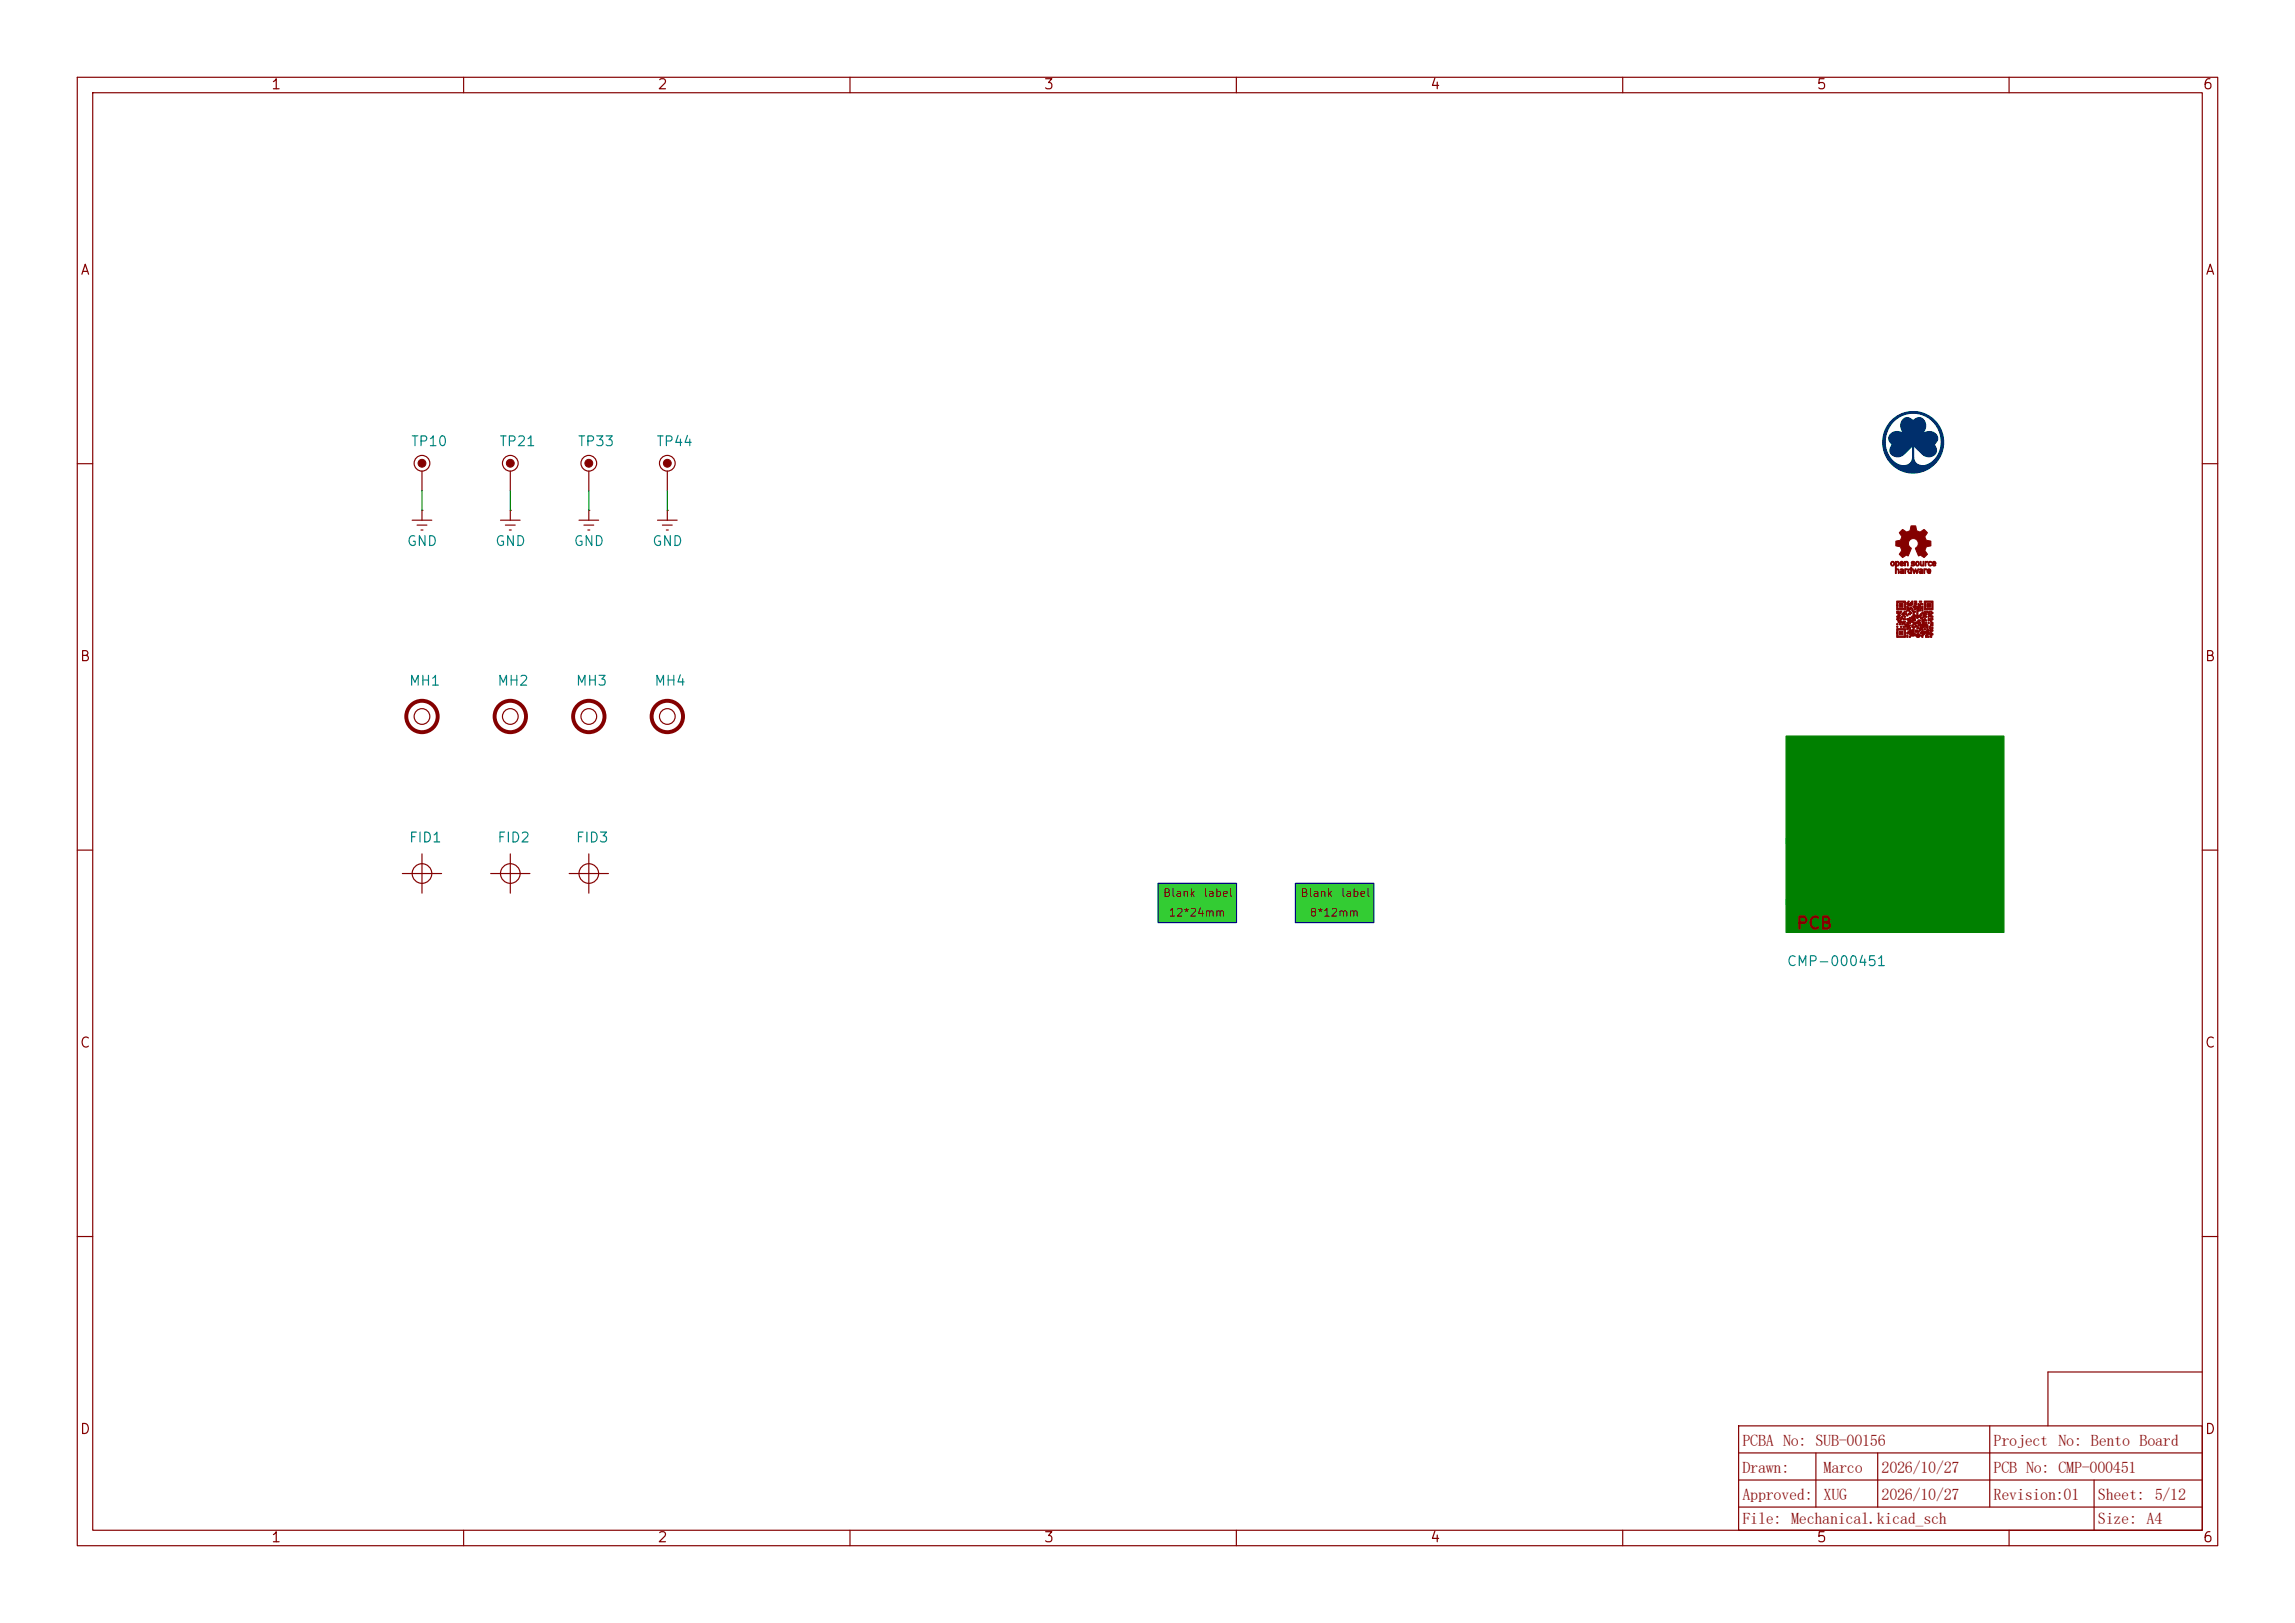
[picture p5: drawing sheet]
<svg xmlns="http://www.w3.org/2000/svg" width="297mm" height="210mm" viewBox="0 0 297 210" stroke-linecap="round" stroke-linejoin="round" font-family="sans-serif">
<defs><g id="words">
<g font-size="2.1" fill="#840000">
<text x="225.5" y="190.5">Drawn:</text>
<text x="225.5" y="187">PCBA No: SUB-00156</text>
<text x="236" y="190.5">Marco</text>
<text x="243.5" y="190.5">2026/10/27</text>
<text x="258" y="187">Project No: Bento Board</text>
<text x="258" y="190.6">PCB No: CMP-000451</text>
<text x="225.5" y="194">Approved:</text>
<text x="225.5" y="197.2">File: Mechanical.kicad_sch</text>
<text x="236" y="194">XUG</text>
<text x="243.5" y="194">2026/10/27</text>
<text x="258" y="194.1">Revision:01</text>
<text x="271.5" y="194">Sheet: 5/12</text>
<text x="271.5" y="197.1">Size: A4</text>
</g>
<text font-size="1.5" fill="#840000" x="232.4" y="120.6">PCB</text>
<g font-size="1.3" fill="#840000">
<text x="35" y="11.9">1</text>
<text x="85" y="11.9">2</text>
<text x="135" y="11.9">3</text>
<text x="185" y="11.9">4</text>
<text x="235" y="11.9">5</text>
<text x="285" y="11.9">6</text>
<text x="10.3" y="35.9">A</text>
<text x="285.3" y="35.9">A</text>
<text x="10.3" y="85.9">B</text>
<text x="285.3" y="85.9">B</text>
<text x="10.3" y="135.9">C</text>
<text x="285.3" y="135.9">C</text>
<text x="10.3" y="185.9">D</text>
<text x="285.3" y="185.9">D</text>
<text x="35" y="199.9">1</text>
<text x="85" y="199.9">2</text>
<text x="135" y="199.9">3</text>
<text x="185" y="199.9">4</text>
<text x="235" y="199.9">5</text>
<text x="285" y="199.9">6</text>
</g>
<g font-size="1.3" fill="#008484">
<text x="53.1" y="58.1">TP10</text>
<text x="64.5" y="58.1">TP21</text>
<text x="74.7" y="58.1">TP33</text>
<text x="84.8" y="58.1">TP44</text>
<text x="52.6" y="71">GND</text>
<text x="64" y="71">GND</text>
<text x="74.2" y="71">GND</text>
<text x="84.3" y="71">GND</text>
<text x="52.8" y="89">MH1</text>
<text x="64.3" y="89">MH2</text>
<text x="74.4" y="89">MH3</text>
<text x="84.6" y="89">MH4</text>
<text x="52.8" y="109.3">FID1</text>
<text x="64.3" y="109.3">FID2</text>
<text x="74.4" y="109.3">FID3</text>
<text x="231.1" y="125.3">CMP-000451</text>
</g>
<g font-size="1" fill="#840000">
<text x="150.4" y="116.3">Blank</text>
<text x="151.1" y="118.8">12*24mm</text>
<text x="155.7" y="116.3">label</text>
<text x="168.2" y="116.3">Blank</text>
<text x="169.4" y="118.8">8*12mm</text>
<text x="173.5" y="116.3">label</text>
</g>
</g></defs>
<path d="M0 0h297v210h-297z" fill="#fff" stroke="#fff" stroke-width=".13"/>
<g fill="none" stroke="#840000" stroke-width=".15">
<path d="M10 10h277v190h-277zM12 12h273v186h-273zM60 10v2M110 10v2M160 10v2M210 10v2M260 10v2M10 60h2M285 60h2M10 110h2M52.1 113h5M54.6 110.5v5.1"/>
<path d="M63.5 113h5.1M66 110.5v5.1M73.7 113h5M76.2 110.5v5.1M285 110h2M10 160h2M285 177.5h-20v7M285 160h2M60 198v2M110 198v2M160 198v2M210 198v2"/>
<path d="M225 184.5h60v13.5h-60zM225 195h60M225 191.5h60M225 188h60M235 188v7M243 188v7M257.5 184.5v10.5M260 198v2M271 191.5v6.5"/>
<circle cx="54.6" cy="92.7" r="1.02"/>
<circle cx="66" cy="92.7" r="1.02"/>
<circle cx="76.2" cy="92.7" r="1.02"/>
<circle cx="86.4" cy="92.7" r="1.02"/>
<circle cx="54.6" cy="113" r="1.27"/>
<circle cx="66" cy="113" r="1.27"/>
<circle cx="76.2" cy="113" r="1.27"/>
</g>
<g fill="none" stroke="#840000" stroke-width=".51">
<circle cx="54.6" cy="92.7" r="2.03"/>
<circle cx="66" cy="92.7" r="2.03"/>
<circle cx="76.2" cy="92.7" r="2.03"/>
<circle cx="86.4" cy="92.7" r="2.03"/>
</g>
<path d="M149.9 114.3h10.1v5.1h-10.1z" fill="#3c3"/>
<path d="M149.9 114.3h10.1v5.1h-10.1z" fill="none" stroke="#000080" stroke-width=".15"/>
<path d="M167.6 114.3h10.2v5.1h-10.2z" fill="#3c3"/>
<path d="M167.6 114.3h10.2v5.1h-10.2z" fill="none" stroke="#000080" stroke-width=".15"/>
<g fill="#840000" stroke="#840000" stroke-width=".13">
<path d="M245.5 80.7h.1v.2h-.1z"/>
<path d="M245.5 81h.1v.2h-.1z"/>
<path d="M245.9 79.1h.2v.1h-.2z"/>
<path d="M245.9 81h.2v.2h-.2z"/>
<path d="M245.8 78.1h.5v.5h-.5z"/>
<path d="M245.8 81.7h.5v.5h-.5z"/>
<path d="M246.3 79.2h.1v.2h.4v.2h-.4v.1h-.1v-.1h-.2v-.2h.2z"/>
<path d="M245.5 77.8h1.1v1.1h-1.1v-.6h.1v.4h.8v-.8h-.8v.4h-.1z"/>
<path d="M246.4 79.7h.2v.2h-.2z"/>
<path d="M246.3 80h.3v.2h-.3z"/>
<path d="M245.5 81.3h1.1v1.2h-1.1v-.6h.1v.4h.8v-.8h-.8v.4h-.1z"/>
<path d="M246.4 79.1h.4v.1h-.4z"/>
<path d="M246.8 79.6h.1v.1h-.1z"/>
<path d="M246.8 82.2h.1v.3h-.1z"/>
<path d="M246.9 77.8h.2v.1h-.2z"/>
<path d="M247.1 79.1h.1v.1h.2v.2h-.2v.2h-.3v-.2h.2z"/>
<path d="M247.1 82.3h.1v.2h-.1z"/>
<path d="M246.8 77.9h.1v.2h.3v-.2h.2v-.1h.2v.5h-.2v.1h-.5v-.1h-.1z"/>
<path d="M247.9 81.5h.3v.2h.2v.1h-.5z"/>
<path d="M245.5 79.1h.3v.1h.1v.2h-.1v.2h.1v.1h-.1v.2h.3v-.2h.2v.3h-.2v.2h-.2v-.2h-.3v.2h.3v.2h-.1v.1h.1v-.1h.2v.1h.2v-.1h.3v.1h-.2v.2h.2v.2h.2v-.4h.1v-.3h.3v.2h.2v-.4h-.2v.2h-.4v-.2h.3v-.1h.3v-.2h.2v-.6h-.2v-.4h-.2v.2h-.1v-.2h-.2v.2h.2v.2h-.3v-.7h.1v.2h.2v.1h.1v-.1h.2v.1h.2v.4h.3v.1h-.2v.4h.2v.1h.2v-1h.1v.2h.2v-.2h-.2v-.1h-.1v.1h-.2v.2h-.2v-.3h-.1v-.1l.3 .1v-.2l-.3 .1v-.1h.1v-.3h.2v-.2h-.2v-.1h.4v.5h-.2v.1h.5v-.1h-.2v-.2h.2v.2h.1v.3h.2v-.2h.2v.7h-.2v-.4h-.2v.4h-.3v.6h.2v-.1h.1v-.2h.2v-.2h.3v-.1h.5v.1h.2v-.1h.3v.1h.2v.2h-.2v-.2h-.3v.2h.3v.3h.2v.2h-.4v-.2h-.1v.2h-.2v-.2h.2v-.1h-.2v-.4h-.2v.4h-.1v.1h.1v.2h-.4v-.5h-.2v.3h-.2v.2h.4v.3h.1v-.2h.2v.2h.1v.2h-.1v-.2h-.2v.3h.3v.4h.2v.6h.3v-.2h-.1v-.3h.1v.2h.4v.1h-.2v.2h.2v.2h-.2v.3h.2v.2h-.2v-.2h-.2v.2h.2v.3h-.2v-.3h-.5v.1h.4v.2h-.5v-.3h.1v-.2h-.3v.2h-.1v-.2h-.4v-.1l.5 .1v-.2l-.5 .1 .2-.2 1.1 .1v-.1h-1.1v-.3h.2v.3h.4v-.5h-.4v.2h-.2v-.1h-.2v-.3h.2v-.1h.5v.1h.1v-.1h-.1v-.2h-.2v.2h-.3v-.2h.2v-.2h-.2v-.5h-.2v-.1h-.3v.1h-.1v-.1h-.4v.1h.2v.4h-.3v.1h-.4v-.1h-.1v.1h.1v.2h-.3v.2h.3v.1h-.1v.2h.1v.3h.4v-.3h-.2v-.3h.2v.1h.3v.2h-.2v.8h.2v.2h.2v.1h.1v-.1h-.1v-.2h.3v.2h.5v.3h-.2v-.2h-.3v.2h-.3v-.2h-.2v-.1h-.2v.1h-.5v-.1h-.1v-.2h-.3v-.2h.4v.2h.2v-.2h-.2v-.1h-.1v.1h-.2v-.1h.2v-.4h-.2v.2h-.1v-.5h-.2v.2h-.3v-.2h.3v-.1h-.2v-.2h-.1v.2h-.2v-.4h-.2v.4h-.1v-.4h-.2v-.3h-.1v-.2h.1v-.1h-.1v-.2h.1v-.3h-.1z"/>
<path d="M248.1 80.4h.1v-.2h.3v.2h-.1v.1h.1v.5h-.3v-.3h-.1v-.1l.3 .1v-.2l-.3 .1z"/>
<path d="M247.6 80.5h.3v.4h.2v.1h.1v.2h.2v.1h.1v.4h-.1v-.4h-.3v-.3h-.2v-.1h-.3z"/>
<path d="M248.4 77.8h.3v.1h-.3z"/>
<path d="M248.5 78.1h.4v.2h-.4z"/>
<path d="M249 81.3h.2v.2h-.2z"/>
<path d="M249.5 80.5h.2v.2h-.2z"/>
<path d="M249.3 78.1h.5v.5h-.5z"/>
<path d="M249 77.8h1.2v1.1h-1.2v-.6h.2v.4h.8v-.8h-.8v.4h-.2z"/>
<path d="M249.5 80h.7v.2h-.2v.3h.2v.5h-.4v-.3h.2v-.2h-.2v-.3h-.1v.2h-.2z"/>
<path d="M244.8 72.7a.28 .28 0 0 1 .3 .1 .28 .28 0 0 1 0 .3 .28 .28 0 0 1-.4 0v-.2h.1a.16 .16 0 0 0 .2 .2 .16 .16 0 0 0 0-.3 .14 .14 0 0 0-.1 0 .14 .14 0 0 0-.1 .1h-.1z"/>
<path d="M245.3 72.6l.1 .1a.27 .27 0 0 1 .4 .2 .27 .27 0 0 1-.4 .3v.5a.24 .24 0 0 1 .3 0 .24 .24 0 0 1 .1 .3v.2h-.1v-.3a.16 .16 0 0 0-.2-.2 .16 .16 0 0 0-.1 .3v.2h-.1v-1.3h.1a.15 .15 0 0 0 .2 .2 .15 .15 0 0 0 0-.3 .14 .14 0 0 0-.2 0 .14 .14 0 0 0 0 .1h-.1z"/>
<path d="M245.9 73.7a.27 .27 0 0 1 .4-.1 .27 .27 0 0 1 0 .4v.2h-.3l-.1-.2 .3 .1v-.1h-.3v-.1h.3v-.2h-.2z"/>
<path d="M246 72.7a.26 .26 0 0 1 .3 0 .26 .26 0 0 1 .1 .3h-.4l.1 .1h.2a.25 .25 0 0 1-.3 .1 .25 .25 0 0 1-.1-.3h.3a.13 .13 0 0 0-.1-.2 .13 .13 0 0 0-.1 .2h-.1z"/>
<path d="M246.5 72.6l.1 .1a.24 .24 0 0 1 .3 0 .24 .24 0 0 1 .1 .3v.2h-.2v-.4h-.1h-.1v.4h-.1z"/>
<path d="M246.5 73.6h.4l-.3 .2v.4h-.1z"/>
<path d="M247 73.7h.3v-.3h.1v.8h-.3a.14 .14 0 0 1-.2-.1 .14 .14 0 0 1 .1-.2v.1a.14 .14 0 0 0 .2 0 .14 .14 0 0 0 0-.2 .14 .14 0 0 0-.2 0v.1h-.1z"/>
<path d="M247.4 72.7l.2-.1 .2 .1-.1 .1h-.2v.1a.22 .22 0 0 1 .3 .1 .22 .22 0 0 1-.2 .3 .22 .22 0 0 1-.3-.2h.1a.14 .14 0 0 0 .2 .1 .14 .14 0 0 0 .1-.2l-.3-.1z"/>
<path d="M247.5 73.6h.1l.1 .4 .2-.4 .2 .4a.29 .29 0 0 1 .2-.4l-.2 .6h-.1l-.1-.4-.1 .4h-.1z"/>
<path d="M248 72.7a.27 .27 0 0 1 .3 .1 .27 .27 0 0 1 0 .3 .27 .27 0 0 1-.4 0v-.1h.1v.1a.15 .15 0 0 0 .2 0 .15 .15 0 0 0 0-.3 .15 .15 0 0 0-.2 .1v.1h-.1z"/>
<path d="M248.4 73.7a.28 .28 0 0 1 .4-.1 .28 .28 0 0 1 0 .4v.2h-.1a.21 .21 0 0 1-.2 0 .21 .21 0 0 1-.1-.2h.1a.13 .13 0 0 0 .1 .1 .13 .13 0 0 0 .1-.1h-.3v-.1h.3v-.2h-.2z"/>
<path d="M248.5 72.6h.1v.5h.1h.2v-.5h.1v.6h-.1a.24 .24 0 0 1-.4 0 .24 .24 0 0 1 0-.3z"/>
<path d="M246 68.8l.3-.3a.56 .56 0 0 0 .7 .3 .56 .56 0 0 0 .3-.7v-.1a.44 .44 0 0 1 .7 .2 .54 .54 0 0 0 .3 .6 .54 .54 0 0 0 .7-.3 .44 .44 0 0 1 .4 .5l-.1 .2a.47 .47 0 0 0-.1 .5 .47 .47 0 0 0 .4 .3h.3v.6l-.2 .1a.52 .52 0 0 0-.5 .3 .52 .52 0 0 0 .1 .6l.1 .1-.4 .4-.2-.1a.33 .33 0 0 0-.5-.1l-.4-1a.66 .66 0 0 0 .2-1 .66 .66 0 0 0-1 0 .66 .66 0 0 0 .3 1l-.5 1a.4 .4 0 0 0-.6 .2h-.1l-.4-.4a.59 .59 0 0 0 .2-.7 .59 .59 0 0 0-.7-.4v-.6h.3a.49 .49 0 0 0 .5-.6l-.3-.5z"/>
<path d="M249 73.6h.3v.1a.21 .21 0 0 0-.2 .1 .21 .21 0 0 0 0 .2v.2h-.1z"/>
<path d="M249.1 72.6l.4 .1-.2 .1-.1 .4h-.1z"/>
<path d="M249.5 73.7a.23 .23 0 0 1 .3-.1 .23 .23 0 0 1 0 .4h-.3l.1 .1h.2a.25 .25 0 0 1-.3 .1 .25 .25 0 0 1-.1-.3h.3a.12 .12 0 0 0-.1-.2 .12 .12 0 0 0-.1 .2h-.1z"/>
<path d="M249.6 72.7a.17 .17 0 0 1 .2-.1 .17 .17 0 0 1 .1 .2 .2 .2 0 0 0-.3 .2 .21 .21 0 0 0 .4 .1 .28 .28 0 0 1-.4 0 .28 .28 0 0 1 0-.4z"/>
<path d="M250.1 72.7l.1-.1a.27 .27 0 0 1 .3 .4h-.3l.1 .1h.2a.25 .25 0 0 1-.4 .1 .25 .25 0 0 1 0-.3h.3l-.1-.2-.2 .2z"/>
</g>
<path d="M244.8 54.4a4 4 0 0 1 6.1 .7 4 4 0 0 1-2 5.8 4 4 0 0 1-5.2-3.3l-.1-.3h.4a2.74 2.74 0 0 0 2.4 2.9 1.25 1.25 0 0 0 1.1-1.6v-.9l-.6 .6a1.51 1.51 0 0 1-1.8 .7 .96 .96 0 0 1-.3-1.5 .93 .93 0 0 1-.3-1.2 .93 .93 0 0 1 1.1-.5l.8 .3a1.25 1.25 0 0 1 .3-2.1l.4 .1a.5 .5 0 0 0 .6 .2 .9 .9 0 0 1 1.1-.1 .9 .9 0 0 1 .4 1l-.1 .5-.5 .5a1.22 1.22 0 0 1 1.3-.4 1.22 1.22 0 0 1 .9 1l-.2 .4a.44 .44 0 0 0 0 .8 1 1 0 0 1-.6 1.1 1 1 0 0 1-1.2-.3l-1.1-1.1v1.5a1.22 1.22 0 0 0 1.8 .9 3.5 3.5 0 0 0 .3-5.9 3.6 3.6 0 0 0-3.9-.3 3.6 3.6 0 0 0-1.9 3.4h-.4l.1-.9a4 4 0 0 1 1.1-2z" fill="#002f6c" stroke="#002f6c" stroke-width=".13"/>
<path d="M231.9 108.5l3-3.1h.8v.5l-3.3 3.3h-.5z" fill="#fe0"/>
<g fill="#fe0" stroke="#fe0" stroke-width=".15">
<path d="M231.1 108.5h1.3v.7h-1.3z"/>
<circle cx="233.2" cy="112.8" r=".76"/>
<circle cx="235.2" cy="110.7" r=".76"/>
<circle cx="235.2" cy="114.6" r=".76"/>
</g>
<path d="M238.5 96h.8v.5l-3.3 3.3h-.5v-.7z" fill="#fe0"/>
<g fill="#fe0" stroke="#fe0" stroke-width=".15">
<path d="M234.7 97.3h3.3v3.5h-3.3z"/>
<path d="M234.7 102.6h3.3v3.6h-3.3z"/>
</g>
<path d="M238 110.5l3-3.1h.8v.6l-3.3 3.3h-.5z" fill="#fe0"/>
<path d="M234.9 110.5h3.4v.8h-3.4z" fill="#fe0" stroke="#fe0" stroke-width=".15"/>
<path d="M239.8 112.5l3-3h.8v.5l-3.3 3.3h-.5z" fill="#fe0"/>
<path d="M233.9 112.5h6.1v.8h-6.1z" fill="#fe0" stroke="#fe0" stroke-width=".15"/>
<path d="M241 101.1l3.1-3.1h.8v.6l-3.3 3.3h-.6z" fill="#fe0"/>
<g fill="#fe0" stroke="#fe0" stroke-width=".15">
<path d="M241 101.6h.8v6.1h-.8z"/>
<path d="M235.7 114.3h6.1v.8h-6.1z"/>
</g>
<g fill="#fe0">
<path d="M241.8 114.3l3.1-3h.7v.5l-3.3 3.3h-.5z"/>
<path d="M242.8 102.9l3.1-3.1h.7v.5l-3.3 3.3h-.5z"/>
</g>
<path d="M242.8 103.1h.8v6.6h-.8z" fill="#fe0" stroke="#fe0" stroke-width=".15"/>
<path d="M244.9 104.9l3-3h.8v.5l-3.3 3.3h-.5z" fill="#fe0"/>
<path d="M244.9 105.4h.7v6.1h-.7z" fill="#fe0" stroke="#fe0" stroke-width=".15"/>
<path d="M245.6 116.3l3.1-3h.7v.5l-3.3 3.3h-.5z" fill="#fe0"/>
<g fill="#fe0" stroke="#fe0" stroke-width=".15">
<path d="M231.1 116.3h14.5v.8h-14.5z"/>
<path d="M248.9 104.9h5.9v2.5h-5.9z"/>
<path d="M248.9 108.7h5.9v2.6h-5.9z"/>
<path d="M248.9 112.5h5.9v2.6h-5.9z"/>
<path d="M248.9 116.6h5.9v2.5h-5.9z"/>
<path d="M238.5 96h20.1v.8h-20.1z"/>
<path d="M244.1 98h14.5v.8h-14.5z"/>
<path d="M246.1 99.8h12.5v.8h-12.5z"/>
<path d="M248.2 101.9h10.4v.7h-10.4z"/>
<path d="M252.5 105.7h6.1v.7h-6.1z"/>
<path d="M252.5 109.5h6.1v.7h-6.1z"/>
<path d="M252.7 117.6h5.9v.8h-5.9z"/>
<circle cx="248.9" cy="106.2" r="1.27"/>
<circle cx="248.9" cy="110" r="1.27"/>
<circle cx="248.9" cy="113.8" r="1.27"/>
<circle cx="248.9" cy="117.9" r="1.27"/>
<circle cx="254.8" cy="106.2" r="1.27"/>
<circle cx="254.8" cy="110" r="1.27"/>
<circle cx="254.8" cy="113.8" r="1.27"/>
<circle cx="254.8" cy="117.9" r="1.27"/>
</g>
<path d="M231.1 95.3h28.2v25.4h-28.2z" fill="#008000" stroke="#008000" stroke-width=".15"/>
<g fill="#840000" stroke="#840000" stroke-width=".13">
<circle cx="54.6" cy="59.9" r=".51"/>
<circle cx="66" cy="59.9" r=".51"/>
<circle cx="86.4" cy="59.9" r=".51"/>
<circle cx="76.2" cy="59.9" r=".51"/>
</g>
<g fill="none" stroke="#840000" stroke-width=".15">
<path d="M53.3 67.3h2.6M54 67.9h1.2M54.5 68.6h.2M54.6 66h.1M54.6 61v2.5M54.6 66v1.3M64.8 67.3h2.5M65.4 67.9h1.3M65.9 68.6h.3M66 66h.1M66 61v2.5M66 66v1.3"/>
<path d="M74.9 67.3h2.6M75.6 67.9h1.2M76.1 68.6h.2M76.2 66h.1M76.2 61v2.5M76.2 66v1.3M85.1 67.3h2.5M85.7 67.9h1.3M86.2 68.6h.3M86.4 66h.1M86.4 61v2.5M86.4 66v1.3"/>
<circle cx="54.6" cy="59.9" r="1.02"/>
<circle cx="66" cy="59.9" r="1.02"/>
<circle cx="76.2" cy="59.9" r="1.02"/>
<circle cx="86.4" cy="59.9" r="1.02"/>
</g>
<path d="M54.6 63.5v2.5M66 63.5v2.5M76.2 63.5v2.5M86.4 63.5v2.5" fill="none" stroke="#008400" stroke-width=".15"/>
<use href="#words"/>
</svg>
